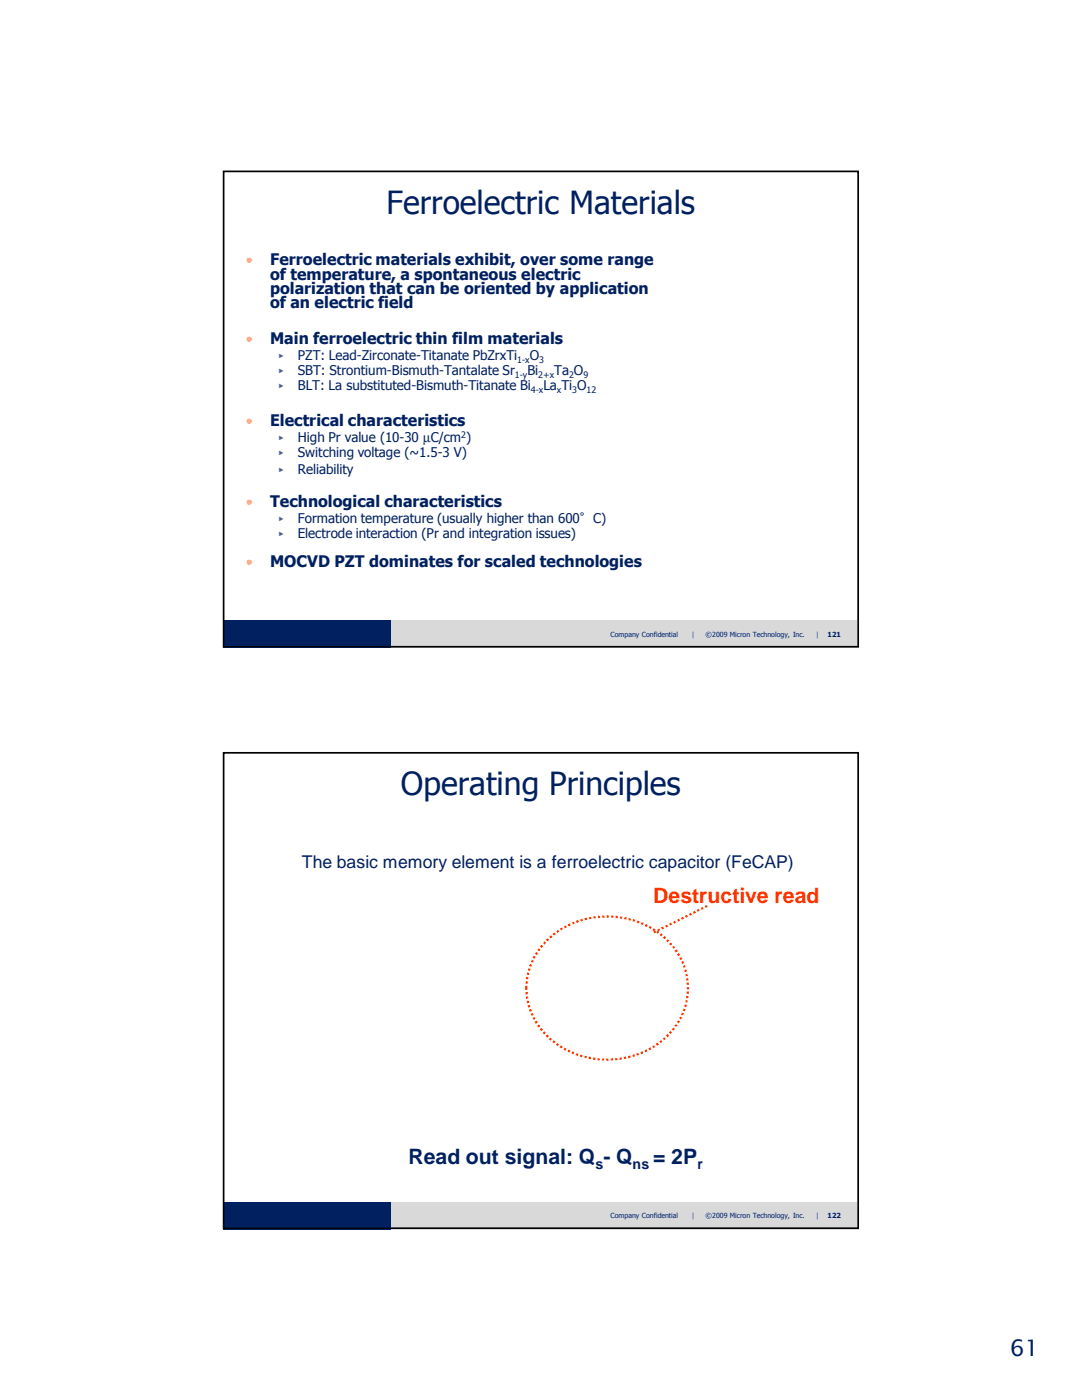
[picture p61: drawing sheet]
<svg xmlns="http://www.w3.org/2000/svg" width="216mm" height="279mm" viewBox="0 0 216 279" stroke-linecap="round" stroke-linejoin="round" font-family="sans-serif">
<defs><g id="words">
<g font-size="6.3" fill="#002060">
<text x="77.1" y="42.7">Ferroelectric Materials</text>
<text x="80" y="158.8">Operating Principles</text>
</g>
<text font-size="4.6" fill="#002060" x="201.6" y="270.6">61</text>
<text font-size="4.2" fill="#f30" x="130.3" y="180.2">Destructive read</text>
<g font-size="4.2" fill="#002060">
<text x="81.5" y="232.2">Read out signal: Q - Q</text>
<text x="130.3" y="232.2">= 2P</text>
</g>
<text font-size="3.5" fill="#002060" x="60.2" y="173.3">The basic memory element is a ferroelectric capacitor (FeCAP)</text>
<g font-size="3.2" fill="#002060">
<text x="53.9" y="52.9">Ferroelectric materials exhibit, over some range</text>
<text x="53.9" y="55.8">of temperature, a spontaneous electric</text>
<text x="53.9" y="58.6">polarization that can be oriented by application</text>
<text x="53.9" y="61.5">of an electric field</text>
<text x="53.9" y="68.7">Main ferroelectric thin film materials</text>
<text x="53.9" y="85">Electrical characteristics</text>
<text x="53.9" y="101.1">Technological characteristics</text>
<text x="53.9" y="113.2">MOCVD PZT dominates for scaled technologies</text>
</g>
<g font-size="2.9" fill="#efb22d">
<text x="49.1" y="52.9">•</text>
<text x="49.1" y="68.7">•</text>
<text x="49.1" y="85">•</text>
<text x="49.1" y="101.1">•</text>
<text x="49.1" y="113.2">•</text>
</g>
<g font-size="2.8" fill="#002060">
<text x="118.8" y="233.3">s</text>
<text x="126.2" y="233.3">ns</text>
<text x="139.1" y="233.3">r</text>
</g>
<g font-size="2.7" fill="#002060">
<text x="59.4" y="71.8">PZT: Lead-Zirconate-Titanate PbZrxTi</text>
<text x="105.7" y="71.8">O</text>
<text x="59.4" y="74.9">SBT: Strontium-Bismuth-Tantalate Sr</text>
<text x="59.4" y="77.9">BLT: La substituted-Bismuth-Titanate Bi</text>
<text x="105.2" y="74.9">Bi</text>
<text x="108.4" y="77.9">La Ti O</text>
<text x="110.6" y="74.9">Ta O</text>
<text x="59.4" y="88.1">High Pr value (10-30 µC/cm )</text>
<text x="59.4" y="91.1">Switching voltage (~1.5-3 V)</text>
<text x="59.4" y="94.7">Reliability</text>
<text x="59.4" y="104.3">Formation temperature (usually higher than 600°C)</text>
<text x="59.4" y="107.3">Electrode interaction (Pr and integration issues)</text>
</g>
<g font-size="2.1" fill="#375bb0">
<text x="55.5" y="71.8">▶</text>
<text x="55.5" y="74.9">▶</text>
<text x="55.5" y="77.9">▶</text>
<text x="55.5" y="88.1">▶</text>
<text x="55.5" y="91.1">▶</text>
<text x="55.5" y="94.7">▶</text>
<text x="55.5" y="104.3">▶</text>
<text x="55.5" y="107.3">▶</text>
</g>
<g font-size="1.8" fill="#002060">
<text x="102.7" y="75.5">1-y</text>
<text x="103.2" y="72.5">1-x</text>
<text x="107.4" y="75.5">2+x</text>
<text x="107.6" y="72.5">3</text>
<text x="113.5" y="75.5">2</text>
<text x="116.4" y="75.5">9</text>
<text x="105.9" y="78.5">4-x</text>
<text x="111.1" y="78.5">x</text>
<text x="114.2" y="78.5">3</text>
<text x="117.1" y="78.5">12</text>
<text x="92" y="87.3">2</text>
</g>
<g font-size="1.4" fill="#002060">
<text x="121.8" y="127.1">Company Confidential</text>
<text x="140.8" y="127.1">©2009 Micron Technology, Inc.</text>
<text x="165.1" y="127.1">121</text>
<text x="121.8" y="243.1">Company Confidential</text>
<text x="140.8" y="243.1">©2009 Micron Technology, Inc.</text>
<text x="165.1" y="243.2">122</text>
</g>
<g font-size="1.4" fill="#0042c8">
<text x="138" y="127.1">|</text>
<text x="162.9" y="127.1">|</text>
<text x="138" y="243.1">|</text>
<text x="162.9" y="243.1">|</text>
</g>
</g></defs>
<path d="M77.9 123.9h93.5v5.4h-93.5z" fill-rule="evenodd" fill="#d9d9d9"/>
<path d="M44.4 123.9h33.5v5.4h-33.5z" fill-rule="evenodd" fill="#002060"/>
<path d="M44.6 34.2h126.6v94.9h-126.6z" fill="none" stroke="#000" stroke-width=".34"/>
<path d="M44.4 150.1h127v95.2h-127z" fill-rule="evenodd" fill="#fff"/>
<path d="M77.9 239.9h93.5v5.4h-93.5z" fill-rule="evenodd" fill="#d9d9d9"/>
<path d="M44.4 239.9h33.5v5.4h-33.5z" fill-rule="evenodd" fill="#002060"/>
<g fill="#f30">
<path d="M104.8 196.7l.5 .1-.1 .4h-.4zM104.9 195.8l.4 .1v.4h-.4zM105 195h.5l-.1 .5-.5-.1zM105.2 194.1l.4 .1-.1 .4-.4-.1zM105.5 193.2l.4 .1-.2 .5-.4-.2zM105.7 192.4l.5 .1-.2 .5-.4-.2zM106.1 191.6l.4 .1-.2 .5-.4-.3zM106.5 190.8l.4 .2-.2 .3-.4-.2zM107 190l.4 .2-.3 .4-.4-.2zM107.5 189.2l.3 .3-.2 .4-.4-.3zM108 188.6l.4 .2-.3 .4-.4-.3zM108.5 188l.1-.1 .4 .3-.3 .3-.4-.3zM108.9 187.5l.4-.3 .3 .4-.3 .3zM109.6 186.9l.3-.3 .3 .4-.3 .3zM110.3 186.4l.3-.3 .3 .3-.4 .3zM111 185.8l.3-.2 .3 .3-.3 .3zM111.7 185.3l.4-.2 .3 .4-.4 .2zM112.5 184.9l.4-.2 .2 .4-.4 .2zM113.3 184.5l.4-.2 .2 .4-.4 .2zM114.1 184.1l.4-.2 .2 .4-.4 .2zM114.9 183.8l.5-.2 .1 .4-.4 .2zM115.8 183.5l.4-.2 .1 .5-.4 .1zM116.6 183.3l.5-.2 .1 .5-.4 .1zM117.5 183h.4l.1 .4-.4 .1zM118.4 182.9l.4-.1 .1 .5h-.5zM119.3 182.8h.4l.1 .4h-.5zM120.2 182.7h.4v.4h-.4zM121.1 182.7l.1 .4zM121.2 182.7h.3v.4h-.3zM122 182.7h.4v.5l-.4-.1zM122.9 182.8h.4l-.1 .5-.4-.1zM123.7 182.9h.5l-.1 .4h-.4zM124.6 183l.5 .1-.1 .4-.5-.1zM125.5 183.2l.4 .1-.1 .4-.4-.1zM126.4 183.4l.4 .2-.2 .4-.4-.1zM127.2 183.7l.4 .2-.1 .4-.5-.2zM128 184l.4 .2-.1 .4-.5-.2zM128.9 184.4l.3 .2-.2 .4-.3-.2zM129.7 184.8l.3 .2-.2 .4-.4-.2zM130.4 185.3l.4 .2-.2 .3-.4-.2zM131.1 185.7l.4 .3-.2 .4-.4-.3zM131.9 186.3l.3 .2-.2 .4-.4-.3zM132.6 186.8l.3 .3-.3 .4-.3-.3zM133.3 187.4l.3 .3-.4 .3-.3-.3zM133.5 188.4l.4-.3 .3 .3-.4 .3zM134.1 189l.4-.2 .2 .3-.3 .3zM134.6 189.7l.4-.3 .3 .4-.4 .3zM135.1 190.5l.4-.3 .2 .4-.4 .2zM135.6 191.2l.3-.2 .2 .4-.4 .2zM135.9 192l.4-.2 .2 .4-.4 .2zM136.3 192.8l.4-.2 .1 .4-.4 .2zM136.5 193.6l.4-.1 .2 .4-.4 .1zM136.7 194.4h.5l.1 .4-.5 .1zM136.9 195.3l.4-.1 .1 .5h-.5zM137 196.1h.5v.5h-.5zM137 197h.5v.2h-.4zM137.1 197.2h.4v.2h-.5zM137 197.9h.5v.4h-.5zM136.9 198.8h.5l-.1 .4h-.4zM136.8 199.6l.4 .1v.4l-.5-.1zM136.6 200.4l.4 .1-.1 .5-.4-.1zM136.4 201.3l.4 .1-.1 .4-.5-.1zM136.1 202.1l.4 .2-.2 .3-.4-.1zM135.7 202.9l.4 .2-.2 .4-.4-.3zM135.3 203.6l.4 .2-.3 .5-.3-.3zM134.7 204.5l.1-.1 .4 .2-.3 .4-.3-.3zM134.3 205.1l.4 .3-.3 .3-.3-.3zM133.8 205.7l.3 .3-.3 .4-.3-.3zM132.9 206.7l.3-.3 .3 .3-.3 .3zM132.2 207.3l.3-.3 .3 .3-.3 .3zM131.6 207.8l.3-.2 .3 .3-.4 .3zM130.9 208.3l.3-.2 .3 .3-.4 .3zM130.1 208.8l.4-.2 .2 .4-.4 .2zM129.4 209.2l.4-.2 .2 .4-.4 .2zM128.6 209.6l.4-.2 .2 .4-.4 .2zM127.8 210l.4-.2 .2 .4-.4 .2zM127 210.3l.4-.2 .2 .4-.5 .2zM126.2 210.5l.4-.1 .1 .4-.4 .1zM125.3 210.8l.4-.1 .2 .4-.5 .1zM124.5 210.9h.4l.1 .4-.5 .1zM123.6 211.1l.4-.1 .1 .5h-.4zM122.7 211.2h.4l.1 .4h-.4zM121.9 211.2h.4v.5h-.4zM121.2 211.2h.2v.5h-.2zM121 211.2h.2v.5h-.2zM120.1 211.2h.5l-.1 .5h-.4zM119.3 211.2h.4l-.1 .4h-.4zM118.4 211l.4 .1-.1 .4h-.4zM117.5 210.9h.4v.5l-.5-.1zM116.7 210.7l.4 .1-.1 .4-.4-.1zM115.8 210.4l.4 .2-.1 .4-.4-.1zM115 210.2l.4 .1-.1 .4-.4-.1zM114.2 209.8l.4 .2-.1 .4-.5-.2zM113.4 209.5l.4 .2-.2 .4-.4-.2zM112.6 209.1l.4 .2-.2 .4-.4-.2zM111.9 208.6l.4 .2-.2 .5-.4-.3zM111.2 208.2l.3 .2-.2 .3-.4-.2zM110.5 207.6l.3 .3-.2 .3-.4-.2zM109.8 207.1l.4 .2-.3 .4-.4-.3zM108.9 206.8l.3-.3 .3 .3-.3 .3zM108.3 206.1l.3-.3 .3 .3-.3 .4zM107.7 205.4l.3-.3 .3 .4-.3 .3zM107.2 204.7l.4-.2 .2 .3-.4 .3zM106.7 203.9l.4-.2 .2 .4-.4 .2zM106.3 203.2l.3-.3 .2 .4-.3 .2zM105.9 202.4l.4-.2 .2 .4-.5 .1zM105.5 201.5l.5-.2 .1 .5-.4 .1zM105.3 200.7l.4-.2 .1 .5-.4 .1zM105.1 199.8l.4-.1 .1 .4-.4 .1zM104.9 198.9l.5-.1 .1 .5h-.5zM104.9 198h.4v.4l-.4 .1zM104.8 197.2h.4l.1 .3-.5 .1z"/>
<path d="M130.3 185.9l.4-.2 .2 .4-.4 .2zM131.1 185.5l.4-.2 .2 .4-.4 .2zM131.9 185.1l.4-.2 .2 .4-.4 .2zM132.7 184.7l.4-.2 .2 .4-.4 .2zM133.5 184.3l.4-.2 .2 .4-.4 .2zM134.3 183.9l.4-.2 .2 .5-.4 .1zM135.1 183.6l.4-.3 .2 .4-.4 .2zM135.9 183.1l.4-.1 .2 .3-.4 .3zM136.7 182.8l.4-.2 .1 .4-.3 .2zM137.5 182.4l.3-.2 .2 .4-.3 .2zM138.3 182l.3-.2 .3 .4-.5 .2zM139 181.6l.4-.2 .2 .4-.4 .2zM139.8 181.2l.4-.2 .2 .4-.4 .2zM140.6 180.8l.4-.2 .2 .4-.4 .2z"/>
</g>
<path d="M44.6 150.2h126.6v94.9h-126.6z" fill="none" stroke="#000" stroke-width=".34"/>
<use href="#words"/>
</svg>
